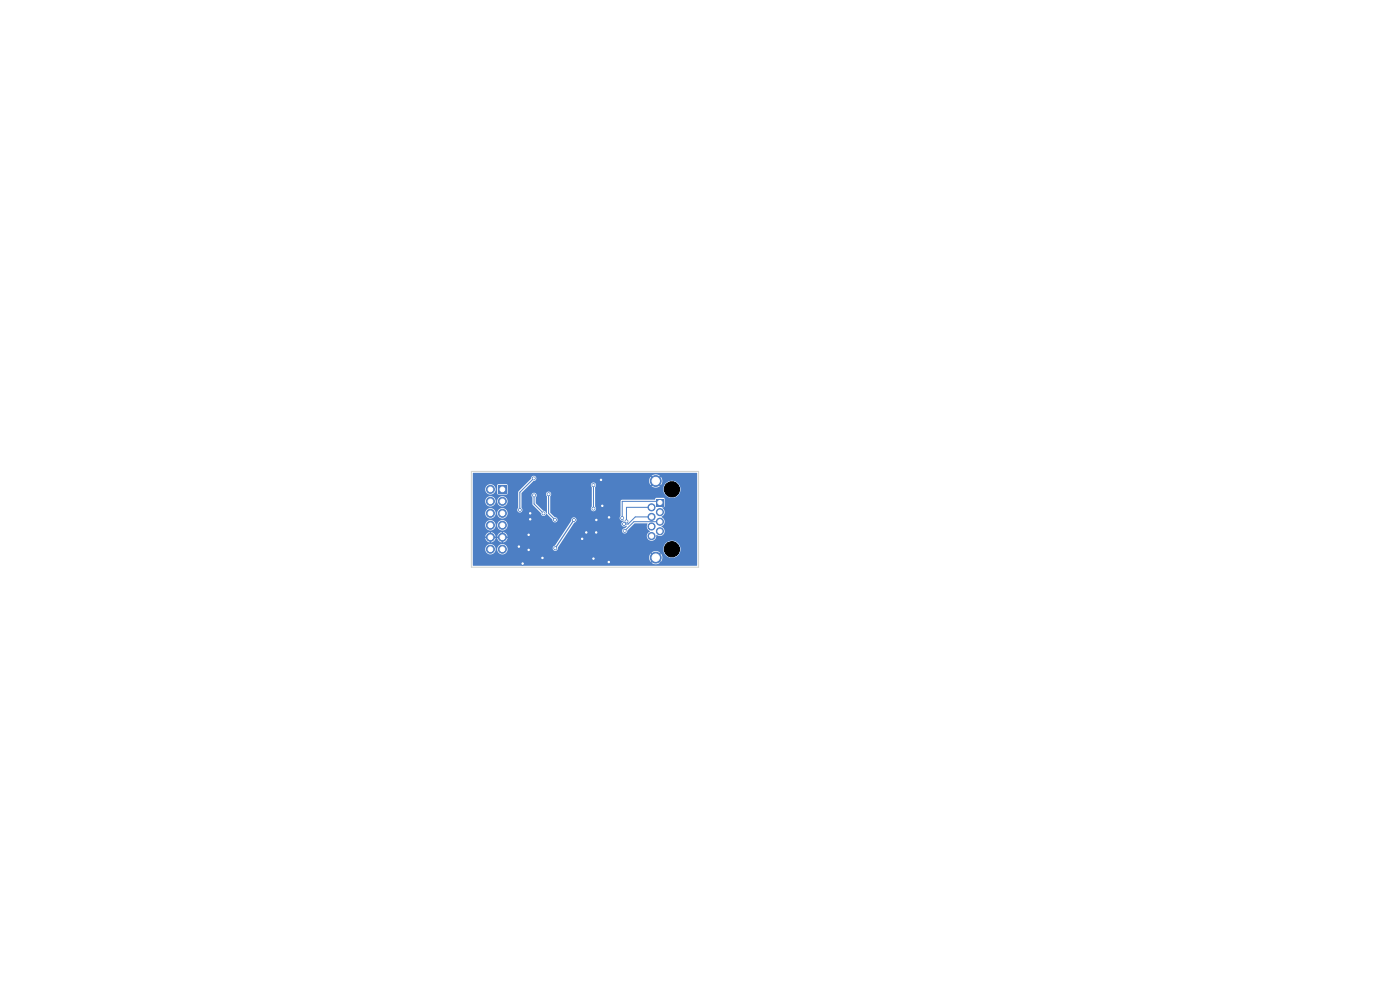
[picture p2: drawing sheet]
<svg xmlns="http://www.w3.org/2000/svg" width="297mm" height="210mm" viewBox="0 0 297 210" stroke-linecap="round" stroke-linejoin="round" font-family="sans-serif">
<path d="M139.3 105.9h1.4v1.5h-1.4z" fill="#4d7fc4"/>
<g fill="#4d7fc4" stroke="#4d7fc4" stroke-width=".21">
<circle cx="138.2" cy="107.6" r=".75"/>
<circle cx="140" cy="108.6" r=".75"/>
<circle cx="138.2" cy="109.7" r=".75"/>
<circle cx="140" cy="110.7" r=".75"/>
<circle cx="138.2" cy="111.7" r=".75"/>
<circle cx="140" cy="112.7" r=".75"/>
<circle cx="138.2" cy="113.7" r=".75"/>
<circle cx="139.1" cy="102" r="1.15"/>
<circle cx="139.1" cy="118.3" r="1.15"/>
</g>
<path d="M105.7 103h1.7v1.7h-1.7z" fill="#4d7fc4"/>
<g fill="#4d7fc4" stroke="#4d7fc4" stroke-width=".21">
<circle cx="106.6" cy="106.3" r=".85"/>
<circle cx="106.6" cy="108.9" r=".85"/>
<circle cx="106.6" cy="111.4" r=".85"/>
<circle cx="106.6" cy="114" r=".85"/>
<circle cx="106.6" cy="116.5" r=".85"/>
<circle cx="104" cy="103.8" r=".85"/>
<circle cx="104" cy="106.3" r=".85"/>
<circle cx="104" cy="108.9" r=".85"/>
<circle cx="104" cy="111.4" r=".85"/>
<circle cx="104" cy="114" r=".85"/>
<circle cx="104" cy="116.5" r=".85"/>
<circle cx="132" cy="109.9" r=".3"/>
<circle cx="132.9" cy="110.6" r=".3"/>
<circle cx="132.4" cy="111.2" r=".3"/>
<circle cx="132.5" cy="112.6" r=".3"/>
<circle cx="125.9" cy="102.9" r=".3"/>
<circle cx="125.9" cy="107.9" r=".3"/>
<circle cx="115.1" cy="118.4" r=".3"/>
<circle cx="127.8" cy="107.3" r=".3"/>
<circle cx="126.5" cy="112.9" r=".3"/>
<circle cx="124.4" cy="112.9" r=".3"/>
<circle cx="112.1" cy="116.7" r=".3"/>
<circle cx="127.5" cy="101.8" r=".3"/>
<circle cx="112.1" cy="113.5" r=".3"/>
<circle cx="110.9" cy="119.5" r=".3"/>
<circle cx="129.1" cy="119.2" r=".3"/>
<circle cx="126.5" cy="110.3" r=".3"/>
<circle cx="123.5" cy="114.3" r=".3"/>
<circle cx="125.9" cy="118.5" r=".3"/>
<circle cx="129.2" cy="109.8" r=".3"/>
<circle cx="112.5" cy="110.2" r=".3"/>
<circle cx="112.5" cy="108.9" r=".3"/>
<circle cx="110.1" cy="115.9" r=".3"/>
<circle cx="117.7" cy="110.3" r=".3"/>
<circle cx="116.4" cy="104.8" r=".3"/>
<circle cx="121.8" cy="110.3" r=".3"/>
<circle cx="117.8" cy="116.3" r=".3"/>
<circle cx="113.3" cy="105.1" r=".3"/>
<circle cx="115.3" cy="108.9" r=".3"/>
<circle cx="110.3" cy="108.2" r=".3"/>
<circle cx="113.2" cy="101.5" r=".3"/>
</g>
<path d="M113.2 101.5l-2.9 2.9v3.8M113.3 105.1v1.8l2 2M116.4 104.8v4.1l1.3 1.4M125.9 102.9v5M138.2 107.6h-5.3v3M138.2 109.7h-3.4l-1.5 1.5h-.9M140 106.6l-.6-.2h-7.4v3.5M140 110.7h-5.5l-2 1.9" fill="none" stroke="#4d7fc4" stroke-width=".21"/>
<path d="M121.7 110.3l-3.9 6" fill="none" stroke="#4d7fc4" stroke-width=".25"/>
<path d="M100.3 100.3h47.6l-.1 19.7h-47.4l-.1-1.8h37.4l.3 1 .5-.5 .2 .2-.5 .5a1.39 1.39 0 0 0 1.8 0l-.5-.5 .3-.2 .4 .5 .1-.2a1.4 1.4 0 0 0-.1-1.6l-.4 .5-.3-.3 .5-.4-.2-.1a1.4 1.4 0 0 0-1.6 .1l.5 .4-.2 .3-.5-.5-.3 .8h-37.4v-1.8h2.6a1.1 1.1 0 0 0 1.1 1.2 1.1 1.1 0 0 0 1.1-1.2h.4v.2a1.1 1.1 0 0 0 1.3 1 1.1 1.1 0 0 0 .8-1.4h9.6v.2a.55 .55 0 0 0 .6 .5 .55 .55 0 0 0 .5-.5h22.4v.2a1.83 1.83 0 0 0 2.8 1.5 1.83 1.83 0 0 0 0-3.1 1.83 1.83 0 0 0-2.8 1.4h-22.4l.1-.3 3.6-5.3a.55 .55 0 0 0 .3-.5 .55 .55 0 0 0-.3-.5h9.4v.2a.56 .56 0 0 0 .8 .4l.2 .1a.61 .61 0 0 0-.5 .9 .61 .61 0 0 0 1 .1l.1 .2-.4 .4a.57 .57 0 0 0-.6 .6 .57 .57 0 0 0 .6 .5 .57 .57 0 0 0 .5-.7l1.5-1.5h2.7l.1 .2a1.11 1.11 0 0 0 .5 1.5 1.04 1.04 0 0 0-.7 1.3 1.04 1.04 0 0 0 1.3 .7 1.04 1.04 0 0 0 .8-1.2 1.06 1.06 0 0 0 1.6-.3 1.06 1.06 0 0 0-.6-1.5 1.1 1.1 0 0 0 .7-1 1.1 1.1 0 0 0-.7-1.1 1.11 1.11 0 0 0 .2-1.9l.5-.3v-1.6l-.2-.2h-1.6l-.3 .4h-6.9l-.4 .3v3.1l-.2 .4-9.6-.1a.6 .6 0 0 0-.6 .8l-3.5 5.2-.5 .5h-9.6a1.1 1.1 0 0 0-1.1-.8 1.1 1.1 0 0 0-1 1h-.4v-.1a1.1 1.1 0 0 0-1.1-.9 1.1 1.1 0 0 0-1.1 1h-2.6v-2.6h3.3v.3h-.6a1.09 1.09 0 0 0 .9 1v-.7h.3v.7l.1-.1a1.09 1.09 0 0 0 .8-.9h-.6v-.3h1.6v.3h-.6v.1a1.09 1.09 0 0 0 .9 .9v-.7h.3v.7l.1-.1a1.09 1.09 0 0 0 .9-.9h-.6v-.3h.6v-.1a1.09 1.09 0 0 0-1-.8v.6h-.3v-.6h-.1a1.09 1.09 0 0 0-.8 .9l-.4-.1a1.09 1.09 0 0 0-.9-.8v.6h-.3v-.6h-.1a1.09 1.09 0 0 0-.8 .9h-2.7v-2.5h2.6v.2a1.1 1.1 0 0 0 1.2 1 1.1 1.1 0 0 0 1-1.2h.4v.2a1.1 1.1 0 0 0 1.7 .9 1.1 1.1 0 0 0 0-1.9 1.1 1.1 0 0 0-1.7 .8h-.4v-.1a1.1 1.1 0 0 0-1.1-.9 1.1 1.1 0 0 0-1.1 1h-2.6v-2.5h2.6v.2a1.1 1.1 0 0 0 1.2 1 1.1 1.1 0 0 0 1-1.2h.4v.2a1.1 1.1 0 0 0 1.5 .9 1.1 1.1 0 0 0 .3-1.8h2.4v.1a.57 .57 0 0 0 .9 .4 .57 .57 0 0 0 0-.9v-2.7h2.1l.2 .5 .1 1.5 1.7 1.8a.61 .61 0 0 0 .6 .7 .61 .61 0 0 0 .6-.6l1.3 1.3a.57 .57 0 0 0 .5 .6 .57 .57 0 0 0 .6-.6 .57 .57 0 0 0-.7-.5l-.9-1v-3.4a.57 .57 0 0 0 .1-.8 .57 .57 0 0 0-.8 0 .57 .57 0 0 0 0 .8v3.5l-.4-.3-.4-.2-1.5-1.5v-1.3a.55 .55 0 0 0-.1-.9 .55 .55 0 0 0-.9 .4h-2.1v-.4l1.8-1.8h12.9l.2 .6v4a.57 .57 0 0 0 0 .9 .57 .57 0 0 0 .8 0 .57 .57 0 0 0 0-.9v-3.7h14.4a1.83 1.83 0 0 0 2.6 1.8 1.83 1.83 0 0 0 .4-3.1 1.83 1.83 0 0 0-3 1.1v.2h-14.4v-.4a.55 .55 0 0 0-.1-.9 .55 .55 0 0 0-.9 .4h-12.9l.7-.7 .5-.2h24.1l.3 1 .5-.4 .2 .2-.5 .4a1.39 1.39 0 0 0 1.8 0l-.5-.4 .3-.2 .4 .4 .1-.1a1.4 1.4 0 0 0-.1-1.6l-.4 .4-.3-.2 .5-.5-.2-.1a1.4 1.4 0 0 0-1.6 .1l.5 .5-.2 .2-.5-.4-.3 .7h-24.1a.56 .56 0 0 0-.2-.9 .56 .56 0 0 0-.7 .6l-2.7 2.7-.1 3.4-.2 .4h-2.4a1.1 1.1 0 0 0-1.8 .7h-.4v-.2a1.1 1.1 0 0 0-1.1-.8 1.1 1.1 0 0 0-1.1 1h-2.6v-2.5h2.6v.1a1.1 1.1 0 0 0 1.2 1.1 1.1 1.1 0 0 0 1-1.2h.4v.1a1.1 1.1 0 0 0 1.7 .9 1.1 1.1 0 0 0 0-1.9 1.1 1.1 0 0 0-1.7 .9h-.4v-.2a1.1 1.1 0 0 0-1.1-.9 1.1 1.1 0 0 0-1.1 1.1h-2.6v-2.6h2.6v.2a1.1 1.1 0 0 0 1.7 .9 1.1 1.1 0 0 0 .1-1.9h.8v1.8l.1 .2h1.9l.2-.1v-1.9l-.2-.2h-1.8l-.2 .2h-.8a1.1 1.1 0 0 0-1.8 .8h-2.6z" fill="#4d7fc4"/>
<path d="M100 100h48.2v20.3h-48.2z" fill="none" stroke="#d0d2cd" stroke-width=".21"/>
<g fill="#fff" stroke="#fff" stroke-width=".21">
<circle cx="132" cy="109.9" r=".15"/>
<circle cx="132.9" cy="110.6" r=".15"/>
<circle cx="132.4" cy="111.2" r=".15"/>
<circle cx="132.5" cy="112.6" r=".15"/>
<circle cx="125.9" cy="102.9" r=".15"/>
<circle cx="125.9" cy="107.9" r=".15"/>
<circle cx="115.1" cy="118.3" r=".15"/>
<circle cx="127.8" cy="107.3" r=".15"/>
<circle cx="126.5" cy="112.9" r=".15"/>
<circle cx="124.4" cy="112.9" r=".15"/>
<circle cx="112.2" cy="116.6" r=".15"/>
<circle cx="127.5" cy="101.8" r=".15"/>
<circle cx="112.1" cy="113.4" r=".15"/>
<circle cx="110.9" cy="119.6" r=".15"/>
<circle cx="129.1" cy="119.2" r=".15"/>
<circle cx="126.5" cy="110.3" r=".15"/>
<circle cx="123.5" cy="114.3" r=".15"/>
<circle cx="125.9" cy="118.5" r=".15"/>
<circle cx="129.2" cy="109.7" r=".15"/>
<circle cx="112.5" cy="110.2" r=".15"/>
<circle cx="112.5" cy="108.9" r=".15"/>
<circle cx="110.1" cy="116" r=".15"/>
<circle cx="117.7" cy="110.3" r=".15"/>
<circle cx="116.4" cy="104.8" r=".15"/>
<circle cx="121.8" cy="110.3" r=".15"/>
<circle cx="117.8" cy="116.3" r=".15"/>
<circle cx="113.3" cy="105.1" r=".15"/>
<circle cx="115.3" cy="108.9" r=".15"/>
<circle cx="110.3" cy="108.2" r=".15"/>
<circle cx="113.2" cy="101.5" r=".15"/>
<circle cx="140" cy="106.6" r=".45"/>
<circle cx="138.2" cy="107.6" r=".44"/>
<circle cx="140" cy="108.6" r=".45"/>
<circle cx="138.2" cy="109.7" r=".44"/>
<circle cx="140" cy="110.7" r=".45"/>
<circle cx="138.2" cy="111.7" r=".44"/>
<circle cx="140" cy="112.7" r=".45"/>
<circle cx="138.2" cy="113.7" r=".44"/>
<circle cx="139.1" cy="102" r=".78"/>
<circle cx="139.1" cy="118.3" r=".78"/>
<circle cx="106.6" cy="103.8" r=".5"/>
<circle cx="106.6" cy="106.3" r=".5"/>
<circle cx="106.6" cy="108.9" r=".5"/>
<circle cx="106.6" cy="111.4" r=".5"/>
<circle cx="106.6" cy="114" r=".5"/>
<circle cx="106.6" cy="116.5" r=".5"/>
<circle cx="104" cy="103.8" r=".5"/>
<circle cx="104" cy="106.3" r=".5"/>
<circle cx="104" cy="108.9" r=".5"/>
<circle cx="104" cy="111.4" r=".5"/>
<circle cx="104" cy="114" r=".5"/>
<circle cx="104" cy="116.5" r=".5"/>
</g>
<g fill="#000" stroke="#000" stroke-width=".21">
<circle cx="142.5" cy="116.5" r="1.62"/>
<circle cx="142.5" cy="103.8" r="1.62"/>
</g>
</svg>
